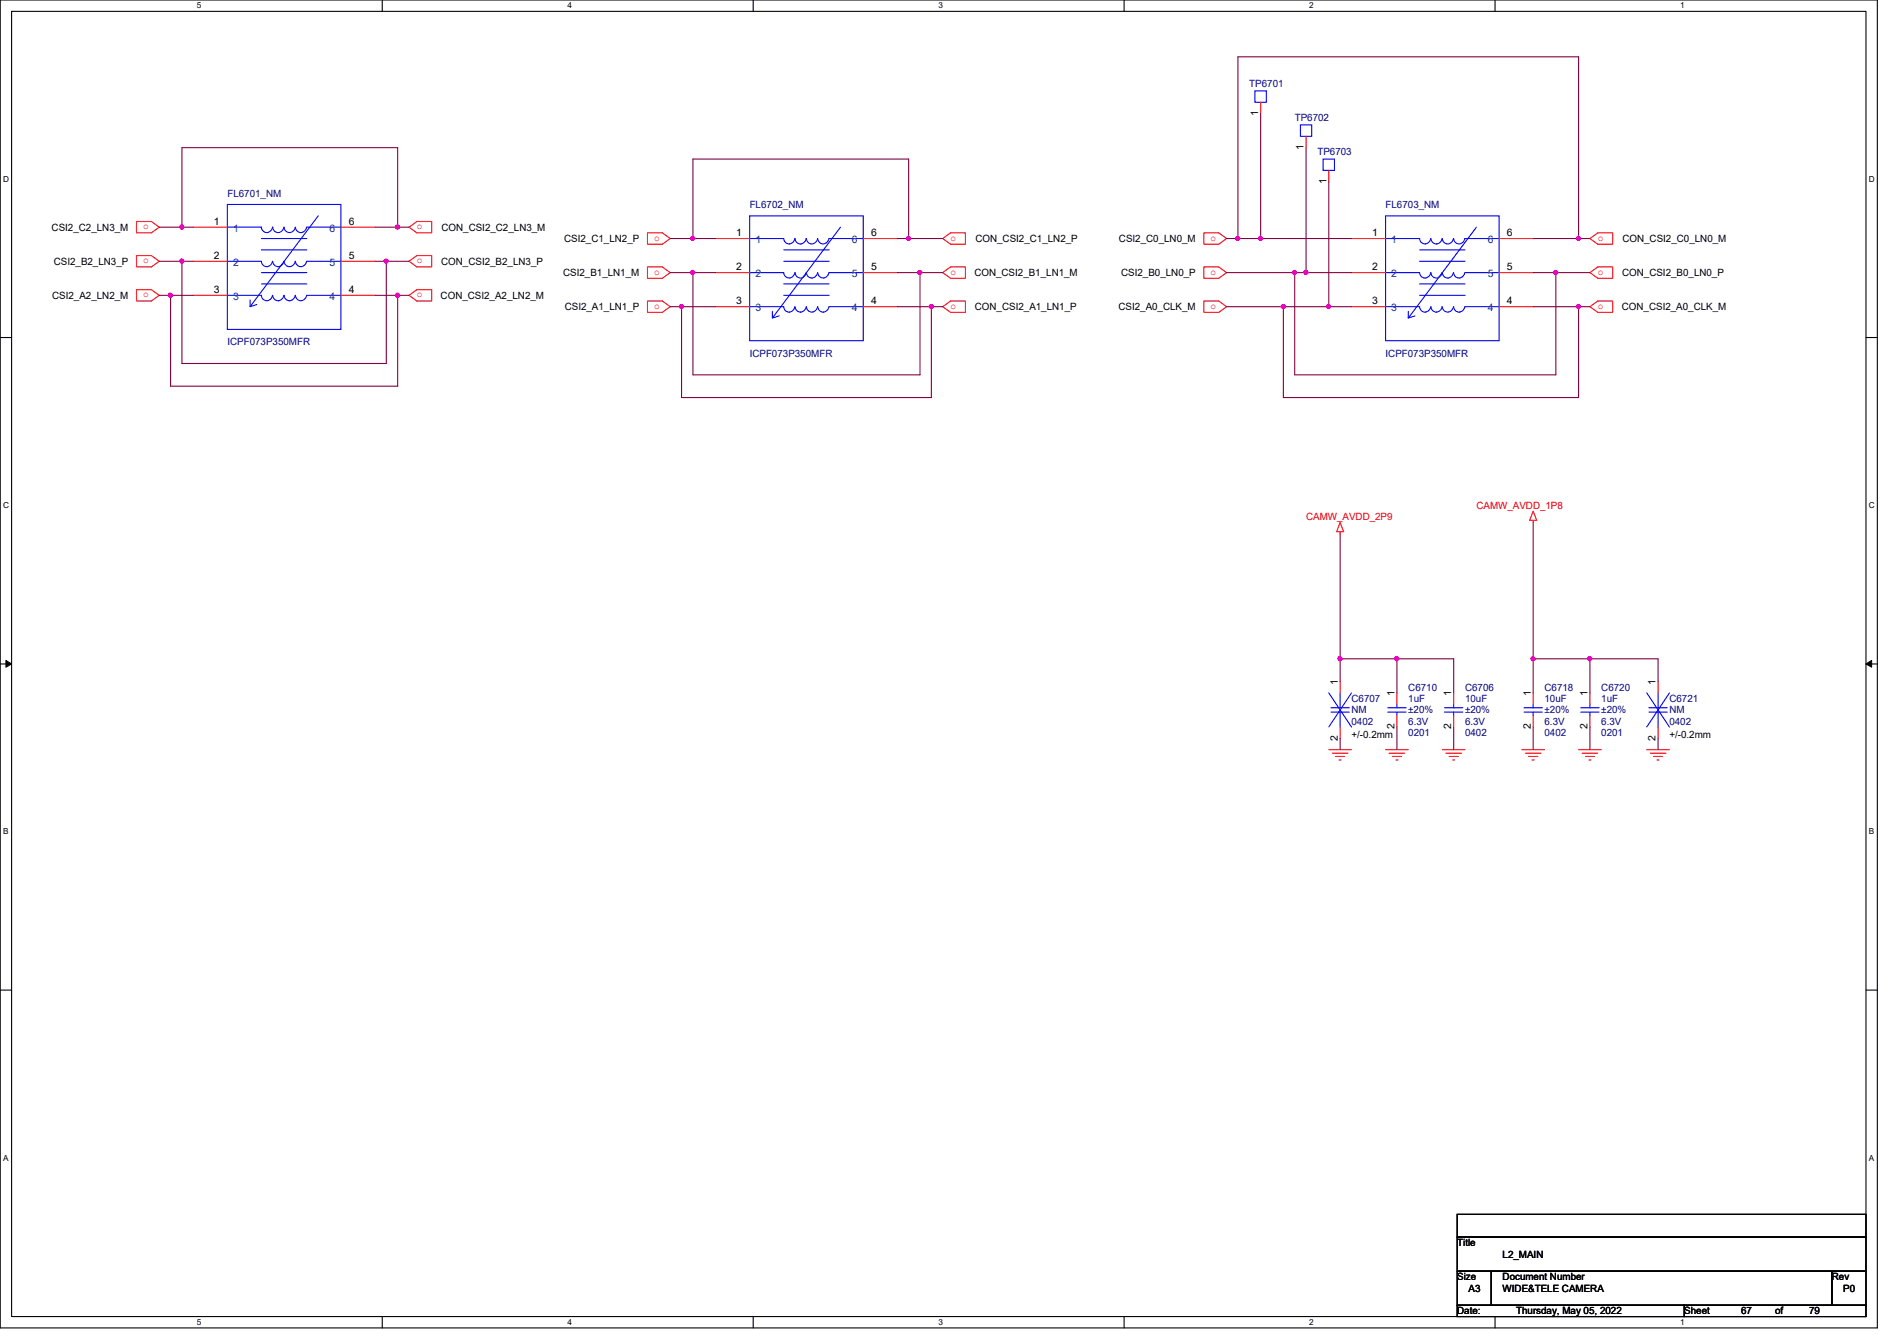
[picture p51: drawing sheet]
<svg xmlns="http://www.w3.org/2000/svg" width="297mm" height="210mm" viewBox="0 0 297 210" stroke-linecap="round" stroke-linejoin="round" font-family="sans-serif">
<defs><g id="words">
<g font-size="1.6" fill="#000080">
<text x="195.6" y="13.5">TP6701</text>
<text x="202.7" y="18.9">TP6702</text>
<text x="206.3" y="24.2">TP6703</text>
<text x="35.6" y="30.8">FL6701_NM</text>
<text x="117.4" y="32.6">FL6702_NM</text>
<text x="217" y="32.6">FL6703_NM</text>
<text x="35.6" y="54.1">ICPF073P350MFR</text>
<text x="117.4" y="55.8">ICPF073P350MFR</text>
<text x="217" y="55.8">ICPF073P350MFR</text>
<text x="211.6" y="109.9">C6707</text>
<text x="211.6" y="111.7">NM</text>
<text x="211.6" y="113.5">0402</text>
<text x="220.5" y="108.1">C6710</text>
<text x="220.5" y="109.9">1uF</text>
<text x="220.5" y="113.5">6.3V</text>
<text x="220.5" y="111.7">±20%</text>
<text x="229.4" y="108.1">C6706</text>
<text x="229.4" y="109.9">10uF</text>
<text x="229.4" y="113.5">6.3V</text>
<text x="229.4" y="111.7">±20%</text>
<text x="241.8" y="108.1">C6718</text>
<text x="241.8" y="109.9">10uF</text>
<text x="241.8" y="113.5">6.3V</text>
<text x="241.8" y="111.7">±20%</text>
<text x="250.7" y="108.1">C6720</text>
<text x="250.7" y="109.9">1uF</text>
<text x="250.7" y="113.5">6.3V</text>
<text x="250.7" y="111.7">±20%</text>
<text x="261.4" y="109.9">C6721</text>
<text x="261.4" y="111.7">NM</text>
<text x="261.4" y="113.5">0402</text>
<text x="220.5" y="115.2">0201</text>
<text x="229.4" y="115.2">0402</text>
<text x="241.8" y="115.2">0402</text>
<text x="250.7" y="115.2">0201</text>
</g>
<g font-size="1.6">
<text x="197" y="18.1" transform="rotate(-90 197 18.1)">1</text>
<text x="204.1" y="23.5" transform="rotate(-90 204.1 23.5)">1</text>
<text x="207.7" y="28.8" transform="rotate(-90 207.7 28.8)">1</text>
<text x="33.5" y="35.2">1</text>
<text x="54.6" y="35.2">6</text>
<text x="8.1" y="36.1">CSI2_C2_LN3_M</text>
<text x="8.4" y="41.4">CSI2_B2_LN3_P</text>
<text x="33.5" y="40.5">2</text>
<text x="54.6" y="40.5">5</text>
<text x="69.1" y="41.4">CON_CSI2_B2_LN3_P</text>
<text x="69.1" y="36.1">CON_CSI2_C2_LN3_M</text>
<text x="88.3" y="37.9">CSI2_C1_LN2_P</text>
<text x="115.3" y="37">1</text>
<text x="136.4" y="37">6</text>
<text x="152.7" y="37.9">CON_CSI2_C1_LN2_P</text>
<text x="175.2" y="37.9">CSI2_C0_LN0_M</text>
<text x="214.8" y="37">1</text>
<text x="236" y="37">6</text>
<text x="254" y="37.9">CON_CSI2_C0_LN0_M</text>
<text x="8.2" y="46.8">CSI2_A2_LN2_M</text>
<text x="33.5" y="45.8">3</text>
<text x="54.6" y="45.8">4</text>
<text x="69" y="46.8">CON_CSI2_A2_LN2_M</text>
<text x="88.2" y="43.2">CSI2_B1_LN1_M</text>
<text x="115.3" y="42.3">2</text>
<text x="115.3" y="47.6">3</text>
<text x="136.4" y="47.6">4</text>
<text x="136.4" y="42.3">5</text>
<text x="152.6" y="43.2">CON_CSI2_B1_LN1_M</text>
<text x="175.6" y="43.2">CSI2_B0_LN0_P</text>
<text x="214.8" y="42.3">2</text>
<text x="214.8" y="47.6">3</text>
<text x="236" y="47.6">4</text>
<text x="236" y="42.3">5</text>
<text x="254" y="43.2">CON_CSI2_B0_LN0_P</text>
<text x="88.4" y="48.6">CSI2_A1_LN1_P</text>
<text x="152.7" y="48.6">CON_CSI2_A1_LN1_P</text>
<text x="175.1" y="48.6">CSI2_A0_CLK_M</text>
<text x="254" y="48.6">CON_CSI2_A0_CLK_M</text>
<text x="209.5" y="107.2" transform="rotate(-90 209.5 107.2)">1</text>
<text x="259.2" y="107.2" transform="rotate(-90 259.2 107.2)">1</text>
<text x="218.4" y="109" transform="rotate(-90 218.4 109)">1</text>
<text x="227.2" y="109" transform="rotate(-90 227.2 109)">1</text>
<text x="239.7" y="109" transform="rotate(-90 239.7 109)">1</text>
<text x="248.6" y="109" transform="rotate(-90 248.6 109)">1</text>
<text x="209.5" y="115.9" transform="rotate(-90 209.5 115.9)">2</text>
<text x="211.6" y="115.6">+/-0.2mm</text>
<text x="218.4" y="114.1" transform="rotate(-90 218.4 114.1)">2</text>
<text x="227.2" y="114.1" transform="rotate(-90 227.2 114.1)">2</text>
<text x="239.7" y="114.1" transform="rotate(-90 239.7 114.1)">2</text>
<text x="248.6" y="114.1" transform="rotate(-90 248.6 114.1)">2</text>
<text x="259.2" y="115.9" transform="rotate(-90 259.2 115.9)">2</text>
<text x="261.4" y="115.6">+/-0.2mm</text>
<text x="228.2" y="195.1">Title</text>
<text x="235.3" y="196.8">L2_MAIN</text>
<text x="228.2" y="200.4">Size</text>
<text x="230" y="202.2">A3</text>
<text x="235.3" y="200.4">Document Number</text>
<text x="235.3" y="202.2">WIDE&amp;TELE CAMERA</text>
<text x="286.8" y="200.4">Rev</text>
<text x="288.6" y="202.2">P0</text>
<text x="228.2" y="205.7">Date:</text>
<text x="237.4" y="205.7">Thursday, May 05, 2022</text>
<text x="263.7" y="205.7">Sheet</text>
<text x="272.6" y="205.7">67</text>
<text x="278" y="205.7">of</text>
<text x="283.3" y="205.7">79</text>
</g>
<g font-size="1.6" fill="#f00">
<text x="22.4" y="35.9">o</text>
<text x="65.3" y="35.9">o</text>
<text x="22.4" y="41.2">o</text>
<text x="65.3" y="41.2">o</text>
<text x="102.4" y="37.7">o</text>
<text x="148.8" y="37.7">o</text>
<text x="189.6" y="37.7">o</text>
<text x="250.2" y="37.7">o</text>
<text x="22.4" y="46.6">o</text>
<text x="65.3" y="46.6">o</text>
<text x="102.4" y="43">o</text>
<text x="148.8" y="43">o</text>
<text x="189.6" y="43">o</text>
<text x="250.2" y="43">o</text>
<text x="102.4" y="48.3">o</text>
<text x="148.8" y="48.3">o</text>
<text x="189.6" y="48.3">o</text>
<text x="250.2" y="48.3">o</text>
<text x="204.5" y="81.4">CAMW_AVDD_2P9</text>
<text x="231.2" y="79.7">CAMW_AVDD_1P8</text>
</g>
<g font-size="1.6" fill="#004080">
<text x="36.5" y="36.3">1</text>
<text x="36.5" y="41.6">2</text>
<text x="51.6" y="41.6">5</text>
<text x="51.6" y="36.3">6</text>
<text x="118.3" y="38.1">1</text>
<text x="133.4" y="38.1">6</text>
<text x="217.8" y="38.1">1</text>
<text x="233" y="38.1">6</text>
<text x="36.5" y="46.9">3</text>
<text x="51.6" y="46.9">4</text>
<text x="118.3" y="43.4">2</text>
<text x="133.4" y="43.4">5</text>
<text x="217.8" y="43.4">2</text>
<text x="233" y="43.4">5</text>
<text x="118.3" y="48.7">3</text>
<text x="133.4" y="48.7">4</text>
<text x="217.8" y="48.7">3</text>
<text x="233" y="48.7">4</text>
</g>
<g font-size="1.3">
<text x="30.8" y="1.3">5</text>
<text x="88.9" y="1.3">4</text>
<text x="146.9" y="1.3">3</text>
<text x="205" y="1.3">2</text>
<text x="263.1" y="1.3">1</text>
<text x=".5" y="28.4">D</text>
<text x="292.6" y="28.4">D</text>
<text x=".5" y="79.5">C</text>
<text x="292.6" y="79.5">C</text>
<text x=".5" y="130.6">B</text>
<text x="292.6" y="130.6">B</text>
<text x=".5" y="181.7">A</text>
<text x="292.6" y="181.7">A</text>
<text x="30.8" y="207.4">5</text>
<text x="88.9" y="207.4">4</text>
<text x="146.9" y="207.4">3</text>
<text x="205" y="207.4">2</text>
<text x="263.1" y="207.4">1</text>
</g>
</g></defs>
<path d="M0 0h294v207.9h-294zM1.8 1.8h290.4v204.3h-290.4z" fill="none" stroke="#000" stroke-width=".17"/>
<g fill="#fff">
<path d="M30.8 .2h.7v1.4h-.7z"/>
<path d="M30.8 206.2h.7v1.4h-.7z"/>
</g>
<path d="M59.9 0v1.8M59.9 206.1v1.8" fill="none" stroke="#000" stroke-width=".17"/>
<g fill="#fff">
<path d="M88.9 .2h.6v1.4h-.6z"/>
<path d="M88.9 206.2h.6v1.4h-.6z"/>
</g>
<path d="M117.9 0v1.8M117.9 206.1v1.8" fill="none" stroke="#000" stroke-width=".17"/>
<g fill="#fff">
<path d="M146.9 .2h.7v1.4h-.7z"/>
<path d="M146.9 206.2h.7v1.4h-.7z"/>
</g>
<path d="M176 0v1.8M176 206.1v1.8" fill="none" stroke="#000" stroke-width=".17"/>
<g fill="#fff">
<path d="M205 .2h.7v1.4h-.7z"/>
<path d="M205 206.2h.7v1.4h-.7z"/>
</g>
<path d="M234.1 0v1.8M234.1 206.1v1.8" fill="none" stroke="#000" stroke-width=".17"/>
<g fill="#fff">
<path d="M263.1 .2h.7v1.4h-.7z"/>
<path d="M263.1 206.2h.7v1.4h-.7z"/>
<path d="M.5 27.3h.9v1.4h-.9z"/>
<path d="M292.6 27.3h.9v1.4h-.9z"/>
<path d="M.5 78.4h.9v1.4h-.9z"/>
<path d="M292.6 78.4h.9v1.4h-.9z"/>
</g>
<path d="M0 52.8h1.8M292.2 52.8h1.8" fill="none" stroke="#000" stroke-width=".17"/>
<g fill="#fff">
<path d="M.5 129.5h.8v1.4h-.8z"/>
<path d="M292.6 129.5h.9v1.4h-.9z"/>
</g>
<path d="M0 103.9h1.8M292.2 103.9h1.8" fill="none" stroke="#000" stroke-width=".17"/>
<path d="M.9 103.4l.9 .5-.9 .5zM292.2 103.9l.9-.5v1z" fill="#000"/>
<path d="M.9 103.4l.9 .5-.9 .5zM292.2 103.9l.9-.5v1z" fill="none" stroke="#000" stroke-width=".16"/>
<g fill="#fff">
<path d="M.5 180.5h.8v1.4h-.8z"/>
<path d="M292.6 180.5h.9v1.4h-.9z"/>
</g>
<path d="M0 155h1.8M292.2 155h1.8M228.2 190.1h64v3.5h-64zM228.2 193.6h64v5.4h-64zM228.2 199h5.3v5.3h-5.3zM233.5 199h53.3v5.3h-53.3zM286.8 199h5.4v5.3h-5.4zM228.2 204.3h35.5v1.8h-35.5zM263.7 204.3h28.5v1.8h-28.5z" fill="none" stroke="#000" stroke-width=".17"/>
<g fill="none" stroke="#f00" stroke-width=".17">
<path d="M197.4 16v1.8M21.4 34.7h2.3l1.2 .9-1.2 .8h-2.3zM30.3 35.6h5.3M53.4 35.6h5.3M64 35.6l1.3-.9h2.3v1.7h-2.3zM101.4 36.4h2.3l1.2 .9-1.2 .9h-2.3zM112.1 37.3h5.3M135.2 37.3h5.3M147.6 37.3l1.2-.9h2.4v1.8h-2.4zM188.5 36.4h2.3l1.3 .9-1.3 .9h-2.3zM204.5 21.3v1.8M208.1 26.7v1.7"/>
<path d="M211.6 37.3h5.4M234.7 37.3h5.4M249 37.3l1.2-.9h2.3v1.8h-2.3zM21.4 40h2.3l1.2 .9-1.2 .9h-2.3zM21.4 45.3h2.3l1.2 .9-1.2 .9h-2.3zM30.3 40.9h5.3M30.3 46.2h5.3M53.4 46.2h5.3M53.4 40.9h5.3M64 40.9l1.3-.9h2.3v1.8h-2.3zM64 46.2l1.3-.9h2.3v1.8h-2.3zM101.4 41.8h2.3l1.2 .9-1.2 .9h-2.3z"/>
<path d="M101.4 47.1h2.3l1.2 .9-1.2 .9h-2.3zM112.1 42.7h5.3M112.1 48h5.3M135.2 48h5.3M135.2 42.7h5.3M147.6 42.7l1.2-.9h2.4v1.8h-2.4zM147.6 48l1.2-.9h2.4v1.8h-2.4zM188.5 41.8h2.3l1.3 .9-1.3 .9h-2.3zM188.5 47.1h2.3l1.3 .9-1.3 .9h-2.3zM211.6 42.7h5.4M211.6 48h5.4M234.7 48h5.4"/>
<path d="M234.7 42.7h5.4M249 42.7l1.2-.9h2.3v1.8h-2.3zM249 48l1.2-.9h2.3v1.8h-2.3zM209.8 83.2v.4M209.8 81.8l.6 1.4h-1.1zM240.1 81.4v.4M240.1 80l.5 1.4h-1.1zM208.1 117.3h3.5M208.6 117.9h2.5M209.1 118.4h1.5M209.7 119h.3M209.8 106.7v1.8"/>
<path d="M209.8 113.8v1.8M217 117.3h3.5M217.5 117.9h2.5M218 118.4h1.5M218.6 119h.3M218.7 108.5v1.7M218.7 112v1.8M225.8 117.3h3.6M226.4 117.9h2.5M226.9 118.4h1.4M227.5 119h.3M227.6 108.5v1.7"/>
<path d="M227.6 112v1.8M238.3 117.3h3.5M238.8 117.9h2.5M239.3 118.4h1.5M239.9 119h.3M240.1 108.5v1.7M240.1 112v1.8M247.2 117.3h3.5M247.7 117.9h2.5M248.2 118.4h1.5M248.8 119h.3M249 108.5v1.7"/>
<path d="M249 112v1.8M257.8 117.3h3.6M258.4 117.9h2.5M258.9 118.4h1.4M259.5 119h.3M259.6 106.7v1.8M259.6 113.8v1.8"/>
</g>
<g fill="none" stroke="#00f" stroke-width=".17">
<path d="M196.5 14.2h1.8v1.8h-1.8zM203.6 19.6h1.8v1.7h-1.8zM35.6 32h17.8v19.6h-17.8zM40.9 39.1h7.1M40.9 37.3h7.1M42.7 35.6a.87 .87 0 0 1-.9 .8 .87 .87 0 0 1-.9-.8h-5.3M44.4 35.6a.87 .87 0 0 1-.8 .8 .87 .87 0 0 1-.9-.8M44.5 35.6a.87 .87 0 0 0 .9 .8 .87 .87 0 0 0 .8-.8M46.3 35.6a.87 .87 0 0 0 .8 .8 .87 .87 0 0 0 .9-.8M48 35.6h5.4M49.8 33.8l-10.6 14.2 1-.3M117.4 33.8h17.8v19.5h-17.8z"/>
<path d="M117.4 37.3h5.3a.87 .87 0 0 0 .9 .9 .87 .87 0 0 0 .9-.9M122.7 39.1h7.1M124.5 37.3a.87 .87 0 0 0 .9 .9 .87 .87 0 0 0 .8-.9M126.3 37.3a.87 .87 0 0 0 .8 .9 .87 .87 0 0 0 .9-.9M128.1 37.3a.87 .87 0 0 0 .8 .9 .87 .87 0 0 0 .9-.9M129.8 37.3h5.4M131.6 35.6l-10.7 14.2 1.1-.4M207.2 24.9h1.8v1.8h-1.8zM217 33.8h17.7v19.5h-17.7zM217 37.3h5.3a.87 .87 0 0 0 .9 .9 .87 .87 0 0 0 .8-.9M222.3 39.1h7.1M224.1 37.3a.87 .87 0 0 0 .8 .9 .87 .87 0 0 0 .9-.9"/>
<path d="M225.8 37.3a.87 .87 0 0 0 .9 .9 .87 .87 0 0 0 .9-.9M227.6 37.3a.87 .87 0 0 0 .9 .9 .87 .87 0 0 0 .9-.9M229.4 37.3h5.3M231.2 35.6l-10.7 14.2 1.1-.4M35.6 46.2h5.3a.87 .87 0 0 0 .9 .9 .87 .87 0 0 0 .9-.9M35.6 40.9h5.3a.87 .87 0 0 0 .9 .8 .87 .87 0 0 0 .9-.8M39.2 46.9v1.1M40.9 44.4h7.1M40.9 42.7h7.1M42.7 40.9a.87 .87 0 0 0 .9 .8 .87 .87 0 0 0 .8-.8M42.7 46.2a.87 .87 0 0 0 .9 .9 .87 .87 0 0 0 .8-.9M44.5 46.2a.87 .87 0 0 0 .9 .9 .87 .87 0 0 0 .8-.9"/>
<path d="M44.5 40.9a.87 .87 0 0 0 .9 .8 .87 .87 0 0 0 .8-.8M46.3 46.2a.87 .87 0 0 0 .8 .9 .87 .87 0 0 0 .9-.9M46.3 40.9a.87 .87 0 0 0 .8 .8 .87 .87 0 0 0 .9-.8M48 46.2h5.4M48 40.9h5.4M117.4 42.7h5.3a.87 .87 0 0 0 .9 .8 .87 .87 0 0 0 .9-.8M120.9 48.7v1.1M122.7 46.2h7.1M122.7 44.4h7.1M122.7 40.9h7.1M124.5 48a.87 .87 0 0 1-.9 .9 .87 .87 0 0 1-.9-.9h-5.3M124.5 42.7a.87 .87 0 0 0 .9 .8 .87 .87 0 0 0 .8-.8"/>
<path d="M126.2 48a.87 .87 0 0 1-.8 .9 .87 .87 0 0 1-.9-.9M126.3 42.7a.87 .87 0 0 0 .8 .8 .87 .87 0 0 0 .9-.8M128 48a.87 .87 0 0 1-.9 .9 .87 .87 0 0 1-.8-.9M128.1 42.7a.87 .87 0 0 0 .8 .8 .87 .87 0 0 0 .9-.8M129.8 48a.87 .87 0 0 1-.9 .9 .87 .87 0 0 1-.8-.9M129.8 48h5.4M129.8 42.7h5.4M217 42.7h5.3a.87 .87 0 0 0 .9 .8 .87 .87 0 0 0 .8-.8M220.5 48.7v1.1M222.3 46.2h7.1M222.3 44.4h7.1M222.3 40.9h7.1"/>
<path d="M224 48a.87 .87 0 0 1-.8 .9 .87 .87 0 0 1-.9-.9h-5.3M224.1 42.7a.87 .87 0 0 0 .8 .8 .87 .87 0 0 0 .9-.8M225.8 48a.87 .87 0 0 1-.9 .9 .87 .87 0 0 1-.8-.9M225.8 42.7a.87 .87 0 0 0 .9 .8 .87 .87 0 0 0 .9-.8M227.6 48a.87 .87 0 0 1-.9 .9 .87 .87 0 0 1-.9-.9M227.6 42.7a.87 .87 0 0 0 .9 .8 .87 .87 0 0 0 .9-.8M229.4 48a.87 .87 0 0 1-.9 .9 .87 .87 0 0 1-.9-.9M229.4 48h5.3M229.4 42.7h5.3M208.1 108.5l3.5 5.3M208.4 110.8h2.9M208.4 111.5h2.9"/>
<path d="M209.8 108.5v2.3M209.8 111.5v2.3M211.6 108.5l-3.5 5.3M217.3 110.8h2.9M217.3 111.5h2.9M218.7 110.2v.6M218.7 111.5v.5M226.2 110.8h2.9M226.2 111.5h2.9M227.6 110.2v.6M227.6 111.5v.5M238.6 110.8h2.9"/>
<path d="M238.6 111.5h2.9M240.1 110.2v.6M240.1 111.5v.5M247.5 110.8h2.9M247.5 111.5h2.9M249 110.2v.6M249 111.5v.5M257.8 108.5l3.6 5.3M258.2 110.8h2.9M258.2 111.5h2.9M259.6 108.5v2.3M259.6 111.5v2.3"/>
<path d="M261.4 108.5l-3.6 5.3"/>
</g>
<path d="M209.8 83.6v19.5M240.1 81.8v26.7" fill="none" stroke="#800040" stroke-width=".17"/>
<circle cx="240" cy="103.1" r=".32" fill="#f0f"/>
<circle cx="240" cy="103.1" r=".32" fill="none" stroke="#f0f" stroke-width=".17"/>
<path d="M240.1 103.1h8.9M249 103.1h10.6M249 103.1v5.4" fill="none" stroke="#800040" stroke-width=".17"/>
<circle cx="248.9" cy="103.1" r=".32" fill="#f0f"/>
<circle cx="248.9" cy="103.1" r=".32" fill="none" stroke="#f0f" stroke-width=".17"/>
<path d="M218.7 103.1h-8.9v3.6M240.1 113.8v3.5M249 113.8v3.5M259.6 103.1v3.6M259.6 115.6v1.7" fill="none" stroke="#800040" stroke-width=".17"/>
<circle cx="209.8" cy="103.1" r=".32" fill="#f0f"/>
<circle cx="209.8" cy="103.1" r=".32" fill="none" stroke="#f0f" stroke-width=".17"/>
<path d="M218.7 103.1v5.4" fill="none" stroke="#800040" stroke-width=".17"/>
<circle cx="218.7" cy="103.1" r=".32" fill="#f0f"/>
<circle cx="218.7" cy="103.1" r=".32" fill="none" stroke="#f0f" stroke-width=".17"/>
<path d="M247.2 8.9h-53.4v28.4M209.8 115.6v1.7M218.7 113.8v3.5M218.7 103.1h8.9v5.4M227.6 113.8v3.5" fill="none" stroke="#800040" stroke-width=".17"/>
<circle cx="193.8" cy="37.3" r=".32" fill="#f0f"/>
<circle cx="193.8" cy="37.3" r=".32" fill="none" stroke="#f0f" stroke-width=".17"/>
<path d="M247.2 8.9v28.4" fill="none" stroke="#800040" stroke-width=".17"/>
<circle cx="247.2" cy="37.3" r=".32" fill="#f0f"/>
<circle cx="247.2" cy="37.3" r=".32" fill="none" stroke="#f0f" stroke-width=".17"/>
<path d="M197.4 17.8v19.5" fill="none" stroke="#800040" stroke-width=".17"/>
<circle cx="197.4" cy="37.3" r=".32" fill="#f0f"/>
<circle cx="197.4" cy="37.3" r=".32" fill="none" stroke="#f0f" stroke-width=".17"/>
<path d="M28.5 23.1v12.5" fill="none" stroke="#800040" stroke-width=".17"/>
<circle cx="28.5" cy="35.5" r=".32" fill="#f0f"/>
<circle cx="28.5" cy="35.5" r=".32" fill="none" stroke="#f0f" stroke-width=".17"/>
<path d="M28.5 23.1h33.8v12.5" fill="none" stroke="#800040" stroke-width=".17"/>
<circle cx="62.2" cy="35.5" r=".32" fill="#f0f"/>
<circle cx="62.2" cy="35.5" r=".32" fill="none" stroke="#f0f" stroke-width=".17"/>
<path d="M204.5 23.1v19.6" fill="none" stroke="#800040" stroke-width=".17"/>
<circle cx="204.5" cy="42.6" r=".32" fill="#f0f"/>
<circle cx="204.5" cy="42.6" r=".32" fill="none" stroke="#f0f" stroke-width=".17"/>
<path d="M108.5 37.3v-12.4h33.8v12.4" fill="none" stroke="#800040" stroke-width=".17"/>
<circle cx="142.3" cy="37.3" r=".32" fill="#f0f"/>
<circle cx="142.3" cy="37.3" r=".32" fill="none" stroke="#f0f" stroke-width=".17"/>
<path d="M208.1 28.4v19.6" fill="none" stroke="#800040" stroke-width=".17"/>
<circle cx="208" cy="48" r=".32" fill="#f0f"/>
<circle cx="208" cy="48" r=".32" fill="none" stroke="#f0f" stroke-width=".17"/>
<path d="M24.9 35.6h5.4M58.7 35.6h5.3M104.9 37.3h7.2" fill="none" stroke="#800040" stroke-width=".17"/>
<circle cx="108.5" cy="37.3" r=".32" fill="#f0f"/>
<circle cx="108.5" cy="37.3" r=".32" fill="none" stroke="#f0f" stroke-width=".17"/>
<path d="M140.5 37.3h7.1M192.1 37.3h19.5M240.1 37.3h8.9M24.9 40.9h5.4M28.5 40.9v16" fill="none" stroke="#800040" stroke-width=".17"/>
<circle cx="28.5" cy="40.9" r=".32" fill="#f0f"/>
<circle cx="28.5" cy="40.9" r=".32" fill="none" stroke="#f0f" stroke-width=".17"/>
<path d="M58.7 40.9h1.8v16" fill="none" stroke="#800040" stroke-width=".17"/>
<circle cx="60.5" cy="40.9" r=".32" fill="#f0f"/>
<circle cx="60.5" cy="40.9" r=".32" fill="none" stroke="#f0f" stroke-width=".17"/>
<path d="M60.5 40.9h3.5M104.9 42.7h3.6v16" fill="none" stroke="#800040" stroke-width=".17"/>
<circle cx="108.5" cy="42.6" r=".32" fill="#f0f"/>
<circle cx="108.5" cy="42.6" r=".32" fill="none" stroke="#f0f" stroke-width=".17"/>
<path d="M108.5 42.7h3.6M140.5 42.7h3.6v16" fill="none" stroke="#800040" stroke-width=".17"/>
<circle cx="144" cy="42.6" r=".32" fill="#f0f"/>
<circle cx="144" cy="42.6" r=".32" fill="none" stroke="#f0f" stroke-width=".17"/>
<path d="M144.1 42.7h3.5M192.1 42.7h10.6v16" fill="none" stroke="#800040" stroke-width=".17"/>
<circle cx="202.7" cy="42.6" r=".32" fill="#f0f"/>
<circle cx="202.7" cy="42.6" r=".32" fill="none" stroke="#f0f" stroke-width=".17"/>
<path d="M202.7 42.7h8.9M240.1 42.7h3.5v16" fill="none" stroke="#800040" stroke-width=".17"/>
<circle cx="243.6" cy="42.6" r=".32" fill="#f0f"/>
<circle cx="243.6" cy="42.6" r=".32" fill="none" stroke="#f0f" stroke-width=".17"/>
<path d="M24.9 46.2h5.4M26.7 46.2v14.3M243.6 42.7h5.4" fill="none" stroke="#800040" stroke-width=".17"/>
<circle cx="26.7" cy="46.2" r=".32" fill="#f0f"/>
<circle cx="26.7" cy="46.2" r=".32" fill="none" stroke="#f0f" stroke-width=".17"/>
<path d="M58.7 46.2h3.6v14.3" fill="none" stroke="#800040" stroke-width=".17"/>
<circle cx="62.2" cy="46.2" r=".32" fill="#f0f"/>
<circle cx="62.2" cy="46.2" r=".32" fill="none" stroke="#f0f" stroke-width=".17"/>
<path d="M62.3 46.2h1.7M104.9 48h7.2M106.7 48v14.2" fill="none" stroke="#800040" stroke-width=".17"/>
<circle cx="106.7" cy="48" r=".32" fill="#f0f"/>
<circle cx="106.7" cy="48" r=".32" fill="none" stroke="#f0f" stroke-width=".17"/>
<path d="M140.5 48h7.1M145.8 48v14.2" fill="none" stroke="#800040" stroke-width=".17"/>
<circle cx="145.8" cy="48" r=".32" fill="#f0f"/>
<circle cx="145.8" cy="48" r=".32" fill="none" stroke="#f0f" stroke-width=".17"/>
<path d="M192.1 48h8.9v14.2" fill="none" stroke="#800040" stroke-width=".17"/>
<circle cx="200.9" cy="48" r=".32" fill="#f0f"/>
<circle cx="200.9" cy="48" r=".32" fill="none" stroke="#f0f" stroke-width=".17"/>
<path d="M201 48h10.6M240.1 48h7.1v14.2" fill="none" stroke="#800040" stroke-width=".17"/>
<circle cx="247.2" cy="48" r=".32" fill="#f0f"/>
<circle cx="247.2" cy="48" r=".32" fill="none" stroke="#f0f" stroke-width=".17"/>
<path d="M28.5 56.9h32M108.5 58.7h35.6M202.7 58.7h40.9M247.2 48h1.8M26.7 60.5h35.6M106.7 62.2h39.1M201 62.2h46.2" fill="none" stroke="#800040" stroke-width=".17"/>
<circle cx="240" cy="103.1" r=".32" fill="#f0f"/>
<circle cx="240" cy="103.1" r=".32" fill="none" stroke="#f0f" stroke-width=".17"/>
<circle cx="248.9" cy="103.1" r=".32" fill="#f0f"/>
<circle cx="248.9" cy="103.1" r=".32" fill="none" stroke="#f0f" stroke-width=".17"/>
<circle cx="209.8" cy="103.1" r=".32" fill="#f0f"/>
<circle cx="209.8" cy="103.1" r=".32" fill="none" stroke="#f0f" stroke-width=".17"/>
<circle cx="218.7" cy="103.1" r=".32" fill="#f0f"/>
<circle cx="218.7" cy="103.1" r=".32" fill="none" stroke="#f0f" stroke-width=".17"/>
<circle cx="193.8" cy="37.3" r=".32" fill="#f0f"/>
<circle cx="193.8" cy="37.3" r=".32" fill="none" stroke="#f0f" stroke-width=".17"/>
<circle cx="247.2" cy="37.3" r=".32" fill="#f0f"/>
<circle cx="247.2" cy="37.3" r=".32" fill="none" stroke="#f0f" stroke-width=".17"/>
<circle cx="197.4" cy="37.3" r=".32" fill="#f0f"/>
<circle cx="197.4" cy="37.3" r=".32" fill="none" stroke="#f0f" stroke-width=".17"/>
<circle cx="28.5" cy="35.5" r=".32" fill="#f0f"/>
<circle cx="28.5" cy="35.5" r=".32" fill="none" stroke="#f0f" stroke-width=".17"/>
<circle cx="62.2" cy="35.5" r=".32" fill="#f0f"/>
<circle cx="62.2" cy="35.5" r=".32" fill="none" stroke="#f0f" stroke-width=".17"/>
<circle cx="204.5" cy="42.6" r=".32" fill="#f0f"/>
<circle cx="204.5" cy="42.6" r=".32" fill="none" stroke="#f0f" stroke-width=".17"/>
<circle cx="142.3" cy="37.3" r=".32" fill="#f0f"/>
<circle cx="142.3" cy="37.3" r=".32" fill="none" stroke="#f0f" stroke-width=".17"/>
<circle cx="208" cy="48" r=".32" fill="#f0f"/>
<circle cx="208" cy="48" r=".32" fill="none" stroke="#f0f" stroke-width=".17"/>
<circle cx="108.5" cy="37.3" r=".32" fill="#f0f"/>
<circle cx="108.5" cy="37.3" r=".32" fill="none" stroke="#f0f" stroke-width=".17"/>
<circle cx="28.5" cy="40.9" r=".32" fill="#f0f"/>
<circle cx="28.5" cy="40.9" r=".32" fill="none" stroke="#f0f" stroke-width=".17"/>
<circle cx="60.5" cy="40.9" r=".32" fill="#f0f"/>
<circle cx="60.5" cy="40.9" r=".32" fill="none" stroke="#f0f" stroke-width=".17"/>
<circle cx="108.5" cy="42.6" r=".32" fill="#f0f"/>
<circle cx="108.5" cy="42.6" r=".32" fill="none" stroke="#f0f" stroke-width=".17"/>
<circle cx="144" cy="42.6" r=".32" fill="#f0f"/>
<circle cx="144" cy="42.6" r=".32" fill="none" stroke="#f0f" stroke-width=".17"/>
<circle cx="202.7" cy="42.6" r=".32" fill="#f0f"/>
<circle cx="202.7" cy="42.6" r=".32" fill="none" stroke="#f0f" stroke-width=".17"/>
<circle cx="243.6" cy="42.6" r=".32" fill="#f0f"/>
<circle cx="243.6" cy="42.6" r=".32" fill="none" stroke="#f0f" stroke-width=".17"/>
<circle cx="26.7" cy="46.2" r=".32" fill="#f0f"/>
<circle cx="26.7" cy="46.2" r=".32" fill="none" stroke="#f0f" stroke-width=".17"/>
<circle cx="62.2" cy="46.2" r=".32" fill="#f0f"/>
<circle cx="62.2" cy="46.2" r=".32" fill="none" stroke="#f0f" stroke-width=".17"/>
<circle cx="106.7" cy="48" r=".32" fill="#f0f"/>
<circle cx="106.7" cy="48" r=".32" fill="none" stroke="#f0f" stroke-width=".17"/>
<circle cx="145.8" cy="48" r=".32" fill="#f0f"/>
<circle cx="145.8" cy="48" r=".32" fill="none" stroke="#f0f" stroke-width=".17"/>
<circle cx="200.9" cy="48" r=".32" fill="#f0f"/>
<circle cx="200.9" cy="48" r=".32" fill="none" stroke="#f0f" stroke-width=".17"/>
<circle cx="247.2" cy="48" r=".32" fill="#f0f"/>
<circle cx="247.2" cy="48" r=".32" fill="none" stroke="#f0f" stroke-width=".17"/>
<use href="#words"/>
</svg>
